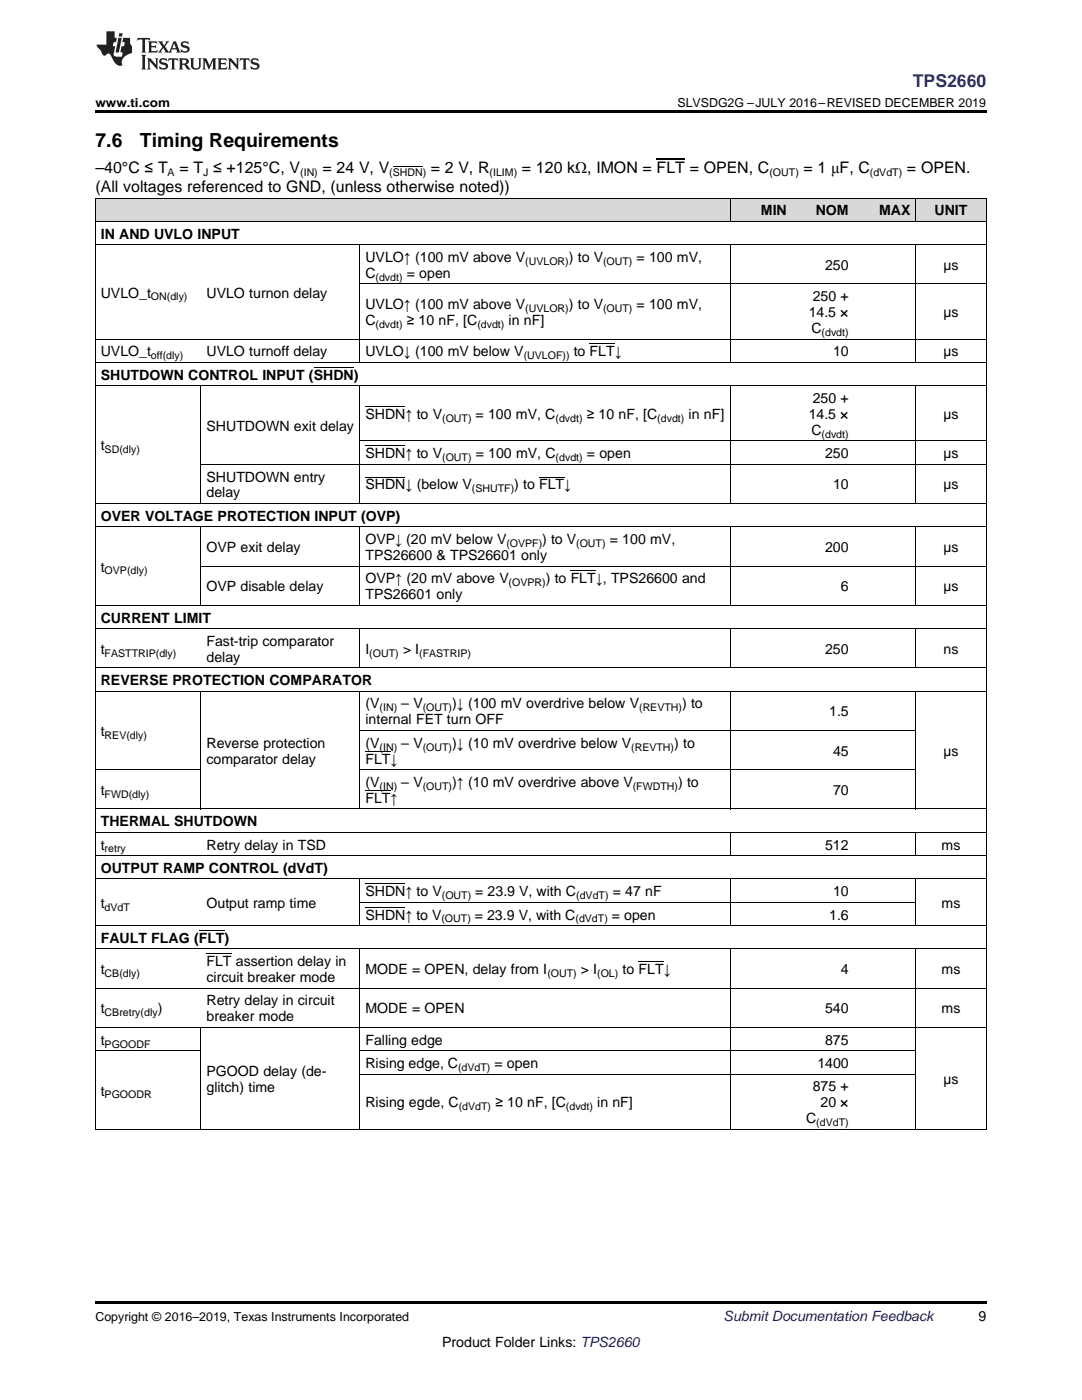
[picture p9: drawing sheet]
<svg xmlns="http://www.w3.org/2000/svg" width="216mm" height="279mm" viewBox="0 0 216 279" stroke-linecap="round" stroke-linejoin="round" font-family="sans-serif">
<defs><g id="words">
<g font-size="3.9">
<text x="19" y="29.3">7.6</text>
<text x="27.9" y="29.3">Timing Requirements</text>
</g>
<text font-size="3.5" fill="#00f" x="182.1" y="17.3">TPS2660</text>
<g font-size="3.2">
<text x="19" y="34.4">–40°C ≤ T</text>
<text x="35.8" y="34.4">= T ≤ +125°C, V</text>
<text x="64.3" y="34.4">= 24 V, V</text>
<text x="85.9" y="34.4">= 2 V, R</text>
<text x="104.1" y="34.4">= 120 kΩ, IMON = FLT = OPEN, C</text>
<text x="160.3" y="34.4">= 1 μF, C</text>
<text x="181" y="34.4">= OPEN.</text>
<text x="19" y="38.3">(All voltages referenced to GND, (unless otherwise noted))</text>
</g>
<g font-size="2.8">
<text x="20.1" y="47.6">IN AND UVLO INPUT</text>
<text x="151.8" y="43">MIN</text>
<text x="162.8" y="43">NOM</text>
<text x="175.4" y="43">MAX</text>
<text x="186.5" y="43">UNIT</text>
<text x="72.9" y="52.3">UVLO↑ (100 mV above V</text>
<text x="113.5" y="52.3">) to V</text>
<text x="127" y="52.3">= 100 mV,</text>
<text x="164.6" y="53.9">250</text>
<text x="188.2" y="53.9">µs</text>
<text x="20.1" y="59.4">UVLO_t</text>
<text x="41.2" y="59.4">UVLO turnon delay</text>
<text x="72.9" y="55.5">C</text>
<text x="81.2" y="55.5">= open</text>
<text x="72.9" y="61.7">UVLO↑ (100 mV above V</text>
<text x="72.9" y="64.9">C</text>
<text x="81.2" y="64.9">≥ 10 nF, [C</text>
<text x="101.5" y="64.9">in nF]</text>
<text x="113.5" y="61.7">) to V</text>
<text x="127" y="61.7">= 100 mV,</text>
<text x="161.4" y="63.3">14.5 ×</text>
<text x="162.2" y="60.1">250 +</text>
<text x="188.2" y="63.3">µs</text>
<text x="20.1" y="71.1">UVLO_t</text>
<text x="41.2" y="71.1">UVLO turnoff delay</text>
<text x="72.9" y="71.1">UVLO↓ (100 mV below V</text>
<text x="114.5" y="71.1">to FLT↓</text>
<text x="161.9" y="66.5">C</text>
<text x="166.2" y="71.1">10</text>
<text x="188.2" y="71.1">µs</text>
<text x="20.1" y="75.8">SHUTDOWN CONTROL INPUT (SHDN)</text>
<text x="72.9" y="83.6">SHDN↑ to V</text>
<text x="94.9" y="83.6">= 100 mV, C</text>
<text x="117.1" y="83.6">≥ 10 nF, [C</text>
<text x="137.4" y="83.6">in nF]</text>
<text x="161.4" y="83.6">14.5 ×</text>
<text x="162.2" y="80.4">250 +</text>
<text x="188.2" y="83.6">µs</text>
<text x="20.1" y="89.9">t</text>
<text x="41.2" y="85.9">SHUTDOWN exit delay</text>
<text x="161.9" y="86.8">C</text>
<text x="72.9" y="91.4">SHDN↑ to V</text>
<text x="94.9" y="91.4">= 100 mV, C</text>
<text x="117.1" y="91.4">= open</text>
<text x="164.6" y="91.4">250</text>
<text x="188.2" y="91.4">µs</text>
<text x="41.2" y="96.1">SHUTDOWN entry</text>
<text x="41.2" y="99.3">delay</text>
<text x="72.9" y="97.7">SHDN↓ (below V</text>
<text x="102.6" y="97.7">) to FLT↓</text>
<text x="166.2" y="97.7">10</text>
<text x="188.2" y="97.7">µs</text>
<text x="20.1" y="103.9">OVER VOLTAGE PROTECTION INPUT (OVP)</text>
<text x="41.2" y="110.2">OVP exit delay</text>
<text x="72.9" y="108.6">OVP↓ (20 mV below V</text>
<text x="72.9" y="111.8">TPS26600 &amp; TPS26601 only</text>
<text x="108.2" y="108.6">) to V</text>
<text x="121.7" y="108.6">= 100 mV,</text>
<text x="164.6" y="110.2">200</text>
<text x="188.2" y="110.2">µs</text>
<text x="20.1" y="114.1">t</text>
<text x="41.2" y="118">OVP disable delay</text>
<text x="72.9" y="116.4">OVP↑ (20 mV above V</text>
<text x="72.9" y="119.6">TPS26601 only</text>
<text x="108.9" y="116.4">) to FLT↓, TPS26600 and</text>
<text x="167.8" y="118">6</text>
<text x="188.2" y="118">µs</text>
<text x="20.1" y="124.2">CURRENT LIMIT</text>
<text x="20.1" y="130.5">t</text>
<text x="41.2" y="128.9">Fast-trip comparator</text>
<text x="72.9" y="130.5">I</text>
<text x="80.4" y="130.5">&gt; I</text>
<text x="164.6" y="130.5">250</text>
<text x="188.3" y="130.5">ns</text>
<text x="20.1" y="136.7">REVERSE PROTECTION COMPARATOR</text>
<text x="41.2" y="132.1">delay</text>
<text x="72.9" y="141.4">(V</text>
<text x="80.1" y="141.4">– V</text>
<text x="90.2" y="141.4">)↓ (100 mV overdrive below V</text>
<text x="136.1" y="141.4">) to</text>
<text x="165.5" y="143">1.5</text>
<text x="20.1" y="146.9">t</text>
<text x="41.2" y="149.2">Reverse protection</text>
<text x="72.9" y="144.6">internal FET turn OFF</text>
<text x="72.9" y="149.2">(V</text>
<text x="80.1" y="149.2">– V</text>
<text x="90.2" y="149.2">)↓ (10 mV overdrive below V</text>
<text x="134.5" y="149.2">) to</text>
<text x="41.2" y="152.4">comparator delay</text>
<text x="72.9" y="152.4">FLT↓</text>
<text x="166.2" y="150.8">45</text>
<text x="188.2" y="150.8">µs</text>
<text x="20.1" y="158.6">t</text>
<text x="72.9" y="157.1">(V</text>
<text x="72.9" y="160.2">FLT↑</text>
<text x="80.1" y="157.1">– V</text>
<text x="90.2" y="157.1">)↑ (10 mV overdrive above V</text>
<text x="135.3" y="157.1">) to</text>
<text x="166.2" y="158.6">70</text>
<text x="20.1" y="164.9">THERMAL SHUTDOWN</text>
<text x="20.1" y="169.5">t</text>
<text x="41.2" y="169.5">Retry delay in TSD</text>
<text x="164.6" y="169.5">512</text>
<text x="187.9" y="169.5">ms</text>
<text x="20.1" y="174.2">OUTPUT RAMP CONTROL (dVdT)</text>
<text x="72.9" y="178.9">SHDN↑ to V</text>
<text x="94.8" y="178.9">= 23.9 V, with C</text>
<text x="122.3" y="178.9">= 47 nF</text>
<text x="166.2" y="178.9">10</text>
<text x="20.1" y="181.2">t</text>
<text x="41.2" y="181.2">Output ramp time</text>
<text x="72.9" y="183.5">SHDN↑ to V</text>
<text x="94.7" y="183.5">= 23.9 V, with C</text>
<text x="122.1" y="183.5">= open</text>
<text x="165.5" y="183.5">1.6</text>
<text x="187.9" y="181.2">ms</text>
<text x="20.1" y="188.2">FAULT FLAG (FLT)</text>
<text x="20.1" y="194.4">t</text>
<text x="41.2" y="192.8">FLT assertion delay in</text>
<text x="41.2" y="196">circuit breaker mode</text>
<text x="72.9" y="194.4">MODE = OPEN, delay from I</text>
<text x="115.9" y="194.4">&gt; I</text>
<text x="124.2" y="194.4">to FLT↓</text>
<text x="167.8" y="194.4">4</text>
<text x="187.9" y="194.4">ms</text>
<text x="20.1" y="202.2">t</text>
<text x="31.5" y="202.2">)</text>
<text x="41.2" y="200.7">Retry delay in circuit</text>
<text x="41.2" y="203.8">breaker mode</text>
<text x="72.9" y="202.2">MODE = OPEN</text>
<text x="164.6" y="202.2">540</text>
<text x="187.9" y="202.2">ms</text>
<text x="20.1" y="208.5">t</text>
<text x="72.9" y="208.5">Falling edge</text>
<text x="164.6" y="208.5">875</text>
<text x="41.2" y="214.7">PGOOD delay (de-</text>
<text x="72.9" y="213.1">Rising edge, C</text>
<text x="98.7" y="213.1">= open</text>
<text x="163.1" y="213.1">1400</text>
<text x="20.1" y="218.7">t</text>
<text x="41.2" y="217.9">glitch) time</text>
<text x="72.9" y="221">Rising egde, C</text>
<text x="98.8" y="221">≥ 10 nF, [C</text>
<text x="119.2" y="221">in nF]</text>
<text x="162.2" y="217.8">875 +</text>
<text x="163.7" y="221">20 ×</text>
<text x="188.2" y="216.3">µs</text>
<text x="160.9" y="224.2">C</text>
<text x="195.3" y="263.6">9</text>
<text x="88.2" y="268.9">Product Folder Links: TPS2660</text>
</g>
<text font-size="2.8" fill="#0000c8" x="144.4" y="263.6">Submit Documentation Feedback</text>
<g font-size="2.5">
<text x="19" y="21.4">www.ti.com</text>
<text x="135.2" y="21.4">SLVSDG2G –JULY 2016–REVISED DECEMBER 2019</text>
<text x="19" y="263.6">Copyright © 2016–2019, Texas Instruments Incorporated</text>
</g>
<g font-size="2.1">
<text x="33.4" y="35.1">A</text>
<text x="40.5" y="35.1">J</text>
<text x="59.9" y="35.1">(IN)</text>
<text x="77.7" y="35.1">(SHDN)</text>
<text x="97.7" y="35.1">(ILIM)</text>
<text x="153.5" y="35.1">(OUT)</text>
<text x="173.6" y="35.1">(dVdT)</text>
<text x="104.8" y="52.8">(UVLOR)</text>
<text x="120.3" y="52.8">(OUT)</text>
<text x="30.1" y="59.9">ON(dly)</text>
<text x="74.9" y="56">(dvdt)</text>
<text x="74.9" y="65.4">(dvdt)</text>
<text x="95.2" y="65.4">(dvdt)</text>
<text x="104.8" y="62.3">(UVLOR)</text>
<text x="120.3" y="62.3">(OUT)</text>
<text x="30.1" y="71.7">off(dly)</text>
<text x="104.5" y="71.7">(UVLOF))</text>
<text x="163.9" y="67">(dvdt)</text>
<text x="88.2" y="84.2">(OUT)</text>
<text x="110.8" y="84.2">(dvdt)</text>
<text x="131.2" y="84.2">(dvdt)</text>
<text x="163.9" y="87.3">(dvdt)</text>
<text x="20.9" y="90.4">SD(dly)</text>
<text x="88.2" y="92">(OUT)</text>
<text x="110.9" y="92">(dvdt)</text>
<text x="94.2" y="98.2">(SHUTF)</text>
<text x="101" y="109.1">(OVPF)</text>
<text x="115" y="109.1">(OUT)</text>
<text x="20.9" y="114.7">OVP(dly)</text>
<text x="101.5" y="117">(OVPR)</text>
<text x="20.9" y="131.1">FASTTRIP(dly)</text>
<text x="73.7" y="131.1">(OUT)</text>
<text x="83.6" y="131.1">(FASTRIP)</text>
<text x="75.7" y="142">(IN)</text>
<text x="84.3" y="142">(OUT)</text>
<text x="127.5" y="142">(REVTH)</text>
<text x="20.9" y="147.5">REV(dly)</text>
<text x="75.7" y="149.8">(IN)</text>
<text x="84.3" y="149.8">(OUT)</text>
<text x="125.9" y="149.8">(REVTH)</text>
<text x="20.9" y="159.2">FWD(dly)</text>
<text x="75.7" y="157.6">(IN)</text>
<text x="84.3" y="157.6">(OUT)</text>
<text x="126.3" y="157.6">(FWDTH)</text>
<text x="20.9" y="170.1">retry</text>
<text x="88.2" y="179.4">(OUT)</text>
<text x="115" y="179.4">(dVdT)</text>
<text x="20.9" y="181.8">dVdT</text>
<text x="88.1" y="184.1">(OUT)</text>
<text x="114.8" y="184.1">(dVdT)</text>
<text x="20.9" y="195">CB(dly)</text>
<text x="109.2" y="195">(OUT)</text>
<text x="119.2" y="195">(OL)</text>
<text x="20.9" y="202.8">CBretry(dly</text>
<text x="20.9" y="209.1">PGOODF</text>
<text x="91.4" y="213.7">(dVdT)</text>
<text x="20.9" y="219.2">PGOODR</text>
<text x="91.5" y="221.5">(dVdT)</text>
<text x="112.9" y="221.5">(dvdt)</text>
<text x="162.9" y="224.7">(dVdT)</text>
</g>
</g></defs>
<g fill="#d8d8d8">
<path d="M19 39.6h21.1v4.6h-21.1z"/>
<path d="M40.1 39.6h31.8v4.6h-31.8z"/>
<path d="M71.9 39.6h73.9v4.6h-73.9z"/>
<path d="M145.8 39.6h12.3v4.6h-12.3z"/>
<path d="M158.1 39.6h12.3v4.6h-12.3z"/>
<path d="M170.4 39.6h12.3v4.6h-12.3z"/>
<path d="M182.7 39.6h14.1v4.6h-14.1z"/>
</g>
<path d="M19 22h177.8v.5h-177.8zM19 225.4h.2zM71.8 225.4h.1zM145.7 225.4h.1zM182.6 225.4h.1zM196.7 225.4h.1zM19 259.7h177.8v.5h-177.8z" fill="#000"/>
<g fill="none" stroke="#000" stroke-width=".2">
<path d="M19 39.5h177.8M19.1 39.5v185.9M145.7 39.5v4.7M182.7 39.5v4.7M196.8 39.5v185.9M19 48.8h177.8M19 44.2h177.8M71.8 48.9v23.5M71.9 56.7h124.9M145.7 48.9v23.5M182.7 48.9v23.5M19 77h177.8"/>
<path d="M19 72.3h177.8M19 67.7h177.8M40.1 77v23.5M71.8 77v23.5M145.7 77v23.5M182.7 77v23.5M40.1 92.7h156.7M71.9 88h124.9M19 105.1h177.8M19 100.5h177.8M40.1 105.2v15.7M40.1 113h156.7"/>
<path d="M71.8 105.2v15.7M145.7 105.2v15.7M182.7 105.2v15.7M19 138h177.8M19 133.3h177.8M19 125.5h177.8M19 120.8h177.8M40.1 138v23.5M71.8 125.5v7.8M71.8 138v23.5M145.7 125.5v7.8M145.7 138v23.5"/>
<path d="M182.7 125.5v7.8M182.7 138v23.5M19 153.6h21.1M71.9 153.6h110.8M71.9 145.8h110.8M19 175.4h177.8M19 170.8h177.8M19 166.1h177.8M19 161.4h177.8M71.8 175.4v9.4M145.7 166.1v4.7M145.7 175.4v9.4"/>
<path d="M182.7 166.1v4.7M182.7 175.4v9.4M19 197.2h177.8M19 189.4h177.8M19 184.7h177.8M71.8 189.4v36M71.9 180.1h110.8M145.7 189.4v36M182.7 189.4v36M19 209.7h21.1M19 205.1h177.8M40.1 205.1v20.3"/>
<path d="M71.9 214.4h110.8M71.9 209.7h110.8M19 225.4h177.8"/>
</g>
<g fill="#231f20">
<path d="M27.5 7.6l-.1 .5 .4-.2h.6v.1v2.1l-.2 .4h1l-.3-.4v-2.1l.1-.1h.5l.5 .2-.2-.5zM29.5 8.3l.2 .3v1.5l-.2 .4h1.8l.2-.6a1.04 1.04 0 0 1-1.3 .2v-.7h.6l.3 .2v-.6l-.3 .2h-.6v-.6l.8-.1 .4 .3-.2-.5zM31.5 8.3l.9 1.1-.9 1.1h.8l-.2-.2 .5-.7 .4 .7-.2 .2h1.5l-.1-.2 .1-.4h.9l.1 .4-.2 .2h1l-.3-.3-.7-1.9h-.5l-.9 2-.8-1 .9-1h-.8l.1 .3-.3 .5-.4-.6 .2-.2zM34.7 8.6l.4 1h-.7zM36.3 8.4a.63 .63 0 0 0-.2 .7 .63 .63 0 0 0 .6 .4l.6 .2 .1 .2a.75 .75 0 0 1-.7 .4 .75 .75 0 0 1-.6-.5l.1 .7 .1-.1a1.11 1.11 0 0 0 1.5-.6 1.13 1.13 0 0 0-1.2-.8l-.1-.4a1.04 1.04 0 0 1 1.2 .2l-.2-.5-.1 .1-.5-.2zM28.2 10.9l.2 .4v2.2l-.2 .4h1l-.3-.4v-2.2l.3-.4zM29.3 11.6l.3 .4v1.5l-.3 .4h.8l-.2-.4v-1.3l1.5 1.7v-1.9l.2-.4h-.7l.2 .4v.9l-1.1-1.3zM32 11.8a.62 .62 0 0 0-.2 .7 .62 .62 0 0 0 .6 .4l.6 .1 .1 .3a.76 .76 0 0 1-.7 .3 .76 .76 0 0 1-.6-.4l.1 .7 .1-.1a1.11 1.11 0 0 0 1.5-.6 1.13 1.13 0 0 0-1.2-.8l-.1-.4a1.04 1.04 0 0 1 1.2 .2l-.2-.6-.1 .1-.5-.1zM33.7 11.6l-.2 .6a.61 .61 0 0 1 .8-.3v1.6l-.2 .4h.9l-.2-.4v-1.6a.63 .63 0 0 1 .8 .3l-.2-.6zM35.6 11.6l.3 .4v1.5l-.3 .4h1l-.2-.2v-.8l.5 .2a.76 .76 0 0 0 1.2 .7l-1-1a.58 .58 0 0 0 .6-.5 .58 .58 0 0 0-.5-.6zM36.4 11.9h.1a.45 .45 0 0 1 .5 .1 .45 .45 0 0 1 .1 .5l-.7 .2zM37.9 11.6l.2 .2a2.17 2.17 0 0 0 .3 1.9 .99 .99 0 0 0 1.6-.6v-1.1l.2-.4h-.7l.2 .2a1.92 1.92 0 0 1-.2 1.8 .6 .6 0 0 1-.9-.5v-1.1l.2-.4zM40.4 11.6l.2 .4v1.5l-.2 .4h.7l-.2-.4v-1.4l.8 1.8 .8-1.8v1.4l-.2 .4h.9l-.2-.4v-1.5l.2-.4h-.8l-.6 1.5-.6-1.5zM43.4 11.6l.2 .4v1.5l-.2 .4h1.8l.2-.6a1.04 1.04 0 0 1-1.3 .1v-.6h.5l.4 .2v-.6l-.4 .2h-.5v-.7h.8l.3 .3-.1-.6zM45.5 11.6l.2 .4v1.5l-.2 .4h.7l-.2-.4v-1.3l1.5 1.7v-1.9l.2-.4h-.7l.2 .4v.9l-1.1-1.3zM47.9 11.6l-.1 .6a.61 .61 0 0 1 .8-.3v1.6l-.3 .4h1l-.3-.4 .1-1.6a.63 .63 0 0 1 .7 .3l-.1-.6zM50.2 11.8a.62 .62 0 0 0-.2 .7 .62 .62 0 0 0 .6 .4l.6 .1 .2 .3a.76 .76 0 0 1-.8 .3 .76 .76 0 0 1-.6-.4l.1 .7 .2-.1a1.11 1.11 0 0 0 1.5-.6 1.13 1.13 0 0 0-1.3-.8l-.1-.4a1.04 1.04 0 0 1 1.2 .2l-.1-.6-.2 .1-.5-.1z"/>
<path d="M21.2 6.3v2.6h-1.9l.1 .4 .7 .9a.91 .91 0 0 0 1 .8 .56 .56 0 0 1 .5-.3 .56 .56 0 0 1 .5 .3l.4 .8a1.53 1.53 0 0 0 1.9 1.2 1.54 1.54 0 0 1 1-2.1l.9-.3v-1.4a1.52 1.52 0 0 1-.3-1.6h-1.4l-.2 .8h.5l-.2 .8h-.4l-.2 1v.2l.4 .1-.2 .8a1.93 1.93 0 0 1-1.6-.3l.3-1.8h-.5l.2-.8h.4l.2-.8h-.4v-1.3zM23.6 7.6l-.6 2.9h.7l.6-2.9zM23.8 6.6l-.1 .7h.6l.2-.7z"/>
</g>
<g fill="none" stroke="#000" stroke-width=".2">
<path d="M78.4 33.3h5.9M62.6 73.3h8M117.7 68.6h5M72.9 95.2h8M72.9 89h8M72.9 81.1h8M107.6 95.2h5M113.9 113.9h5M72.9 157.7h5M72.9 149.9h5M72.9 176.4h8M39.7 185.7h5.1"/>
<path d="M41.2 190.3h5M72.9 181h8M127.4 191.9h5"/>
</g>
<path d="M131 31.6h5.7" fill="none" stroke="#000" stroke-width=".21"/>
<use href="#words"/>
</svg>
